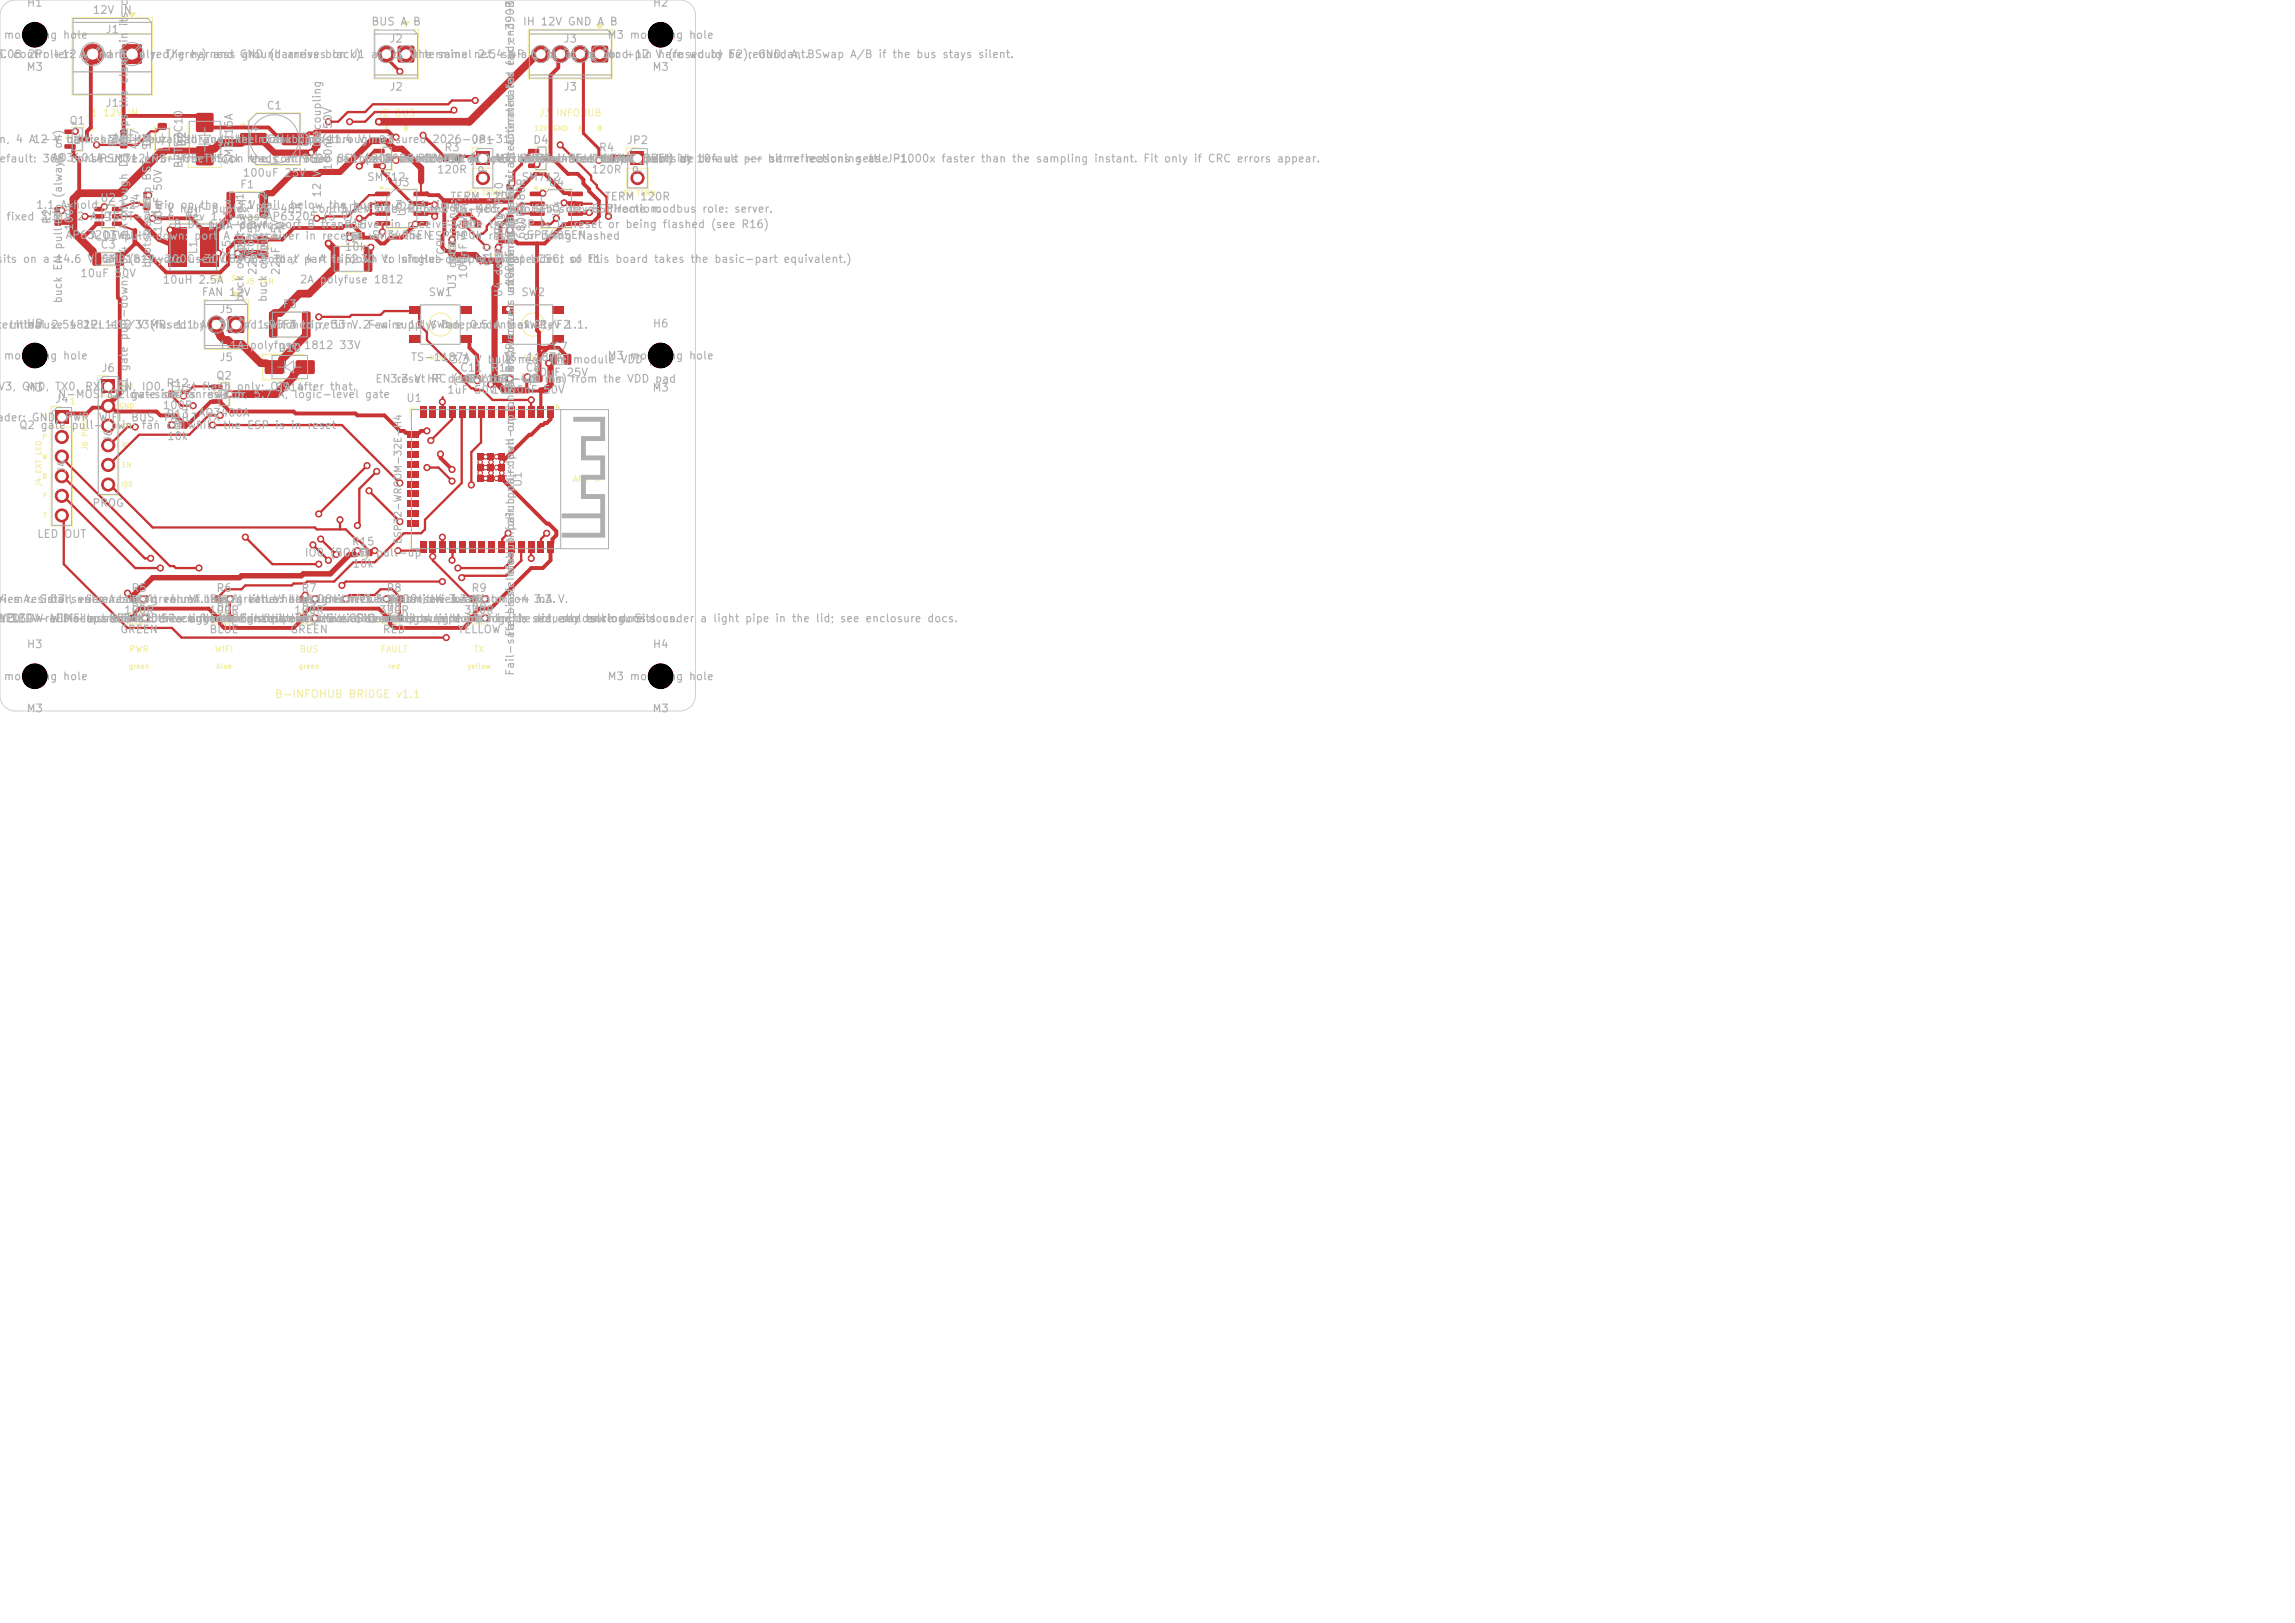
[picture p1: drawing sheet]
<svg xmlns="http://www.w3.org/2000/svg" width="297mm" height="210mm" viewBox="0 0 297 210" stroke-linecap="round" stroke-linejoin="round" font-family="sans-serif">
<defs><g id="words">
<g font-size="1" fill="#afafaf">
<text x="66.8" y="-.6" transform="rotate(-90 66.8 -.6)">i</text>
<text x=".4" y="5.3">mounting hole</text>
<text x="3.4" y="1.1">H1</text>
<text x="11.9" y="2">12V IN</text>
<text x="13.6" y="4.6">J1</text>
<text x="16.8" y="5.6" transform="rotate(-90 16.8 5.6)">in its cha</text>
<text x="48" y="3.5">BUS A B</text>
<text x="50.3" y="5.8">J2</text>
<text x="66.8" y="4.7" transform="rotate(-90 66.8 4.7)">~390R</text>
<text x="67.6" y="3.5">IH 12V GND A B</text>
<text x="72.9" y="5.8">J3</text>
<text x="78.5" y="5.3">M3 mounting hole</text>
<text x="84.4" y="1.1">H2</text>
<text x="-.6" y="7.8">5.08 2P: +12A</text>
<text x="-.2" y="7.8">C controller:</text>
<text x="3.4" y="9.4">M3</text>
<text x="10.6" y="7.8">Vand B only. The harness GND (harness</text>
<text x="12.2" y="7.8">(harness red/grey) and</text>
<text x="31.2" y="7.8">ground arrivesblack)</text>
<text x="42.9" y="7.8">on J1 and is the same</text>
<text x="49.7" y="7.8">Screw</text>
<text x="50.3" y="12">J2</text>
<text x="54.8" y="7.8">terminalnet, so a</text>
<text x="61.7" y="7.8">2.54 4P</text>
<text x="68.5" y="7.8">to the InfoHub: +12</text>
<text x="68.9" y="7.8">separate</text>
<text x="72.9" y="12">J3</text>
<text x="76.1" y="7.8">ground pin V (fused by be redundant.BSwap A/B if the bus stays silent.</text>
<text x="84.4" y="9.4">M3</text>
<text x="85.1" y="7.8">here would</text>
<text x="94.3" y="7.8">F2), GND, A,</text>
<text x="8.9" y="16.4">Q1</text>
<text x="13.6" y="14.1">J1</text>
<text x="34.4" y="14.4">C1</text>
<text x="43.2" y="16.8" transform="rotate(-90 43.2 16.8)">50V</text>
<text x="-.2" y="18.8">n, 4 A -- bulk: holds the</text>
<text x="-.2" y="21.3">efault: 368 consecutive</text>
<text x="4.2" y="18.8">12 V carries BOTH our</text>
<text x="6.6" y="21.2">AO3401A</text>
<text x="12.8" y="21.3">PSM712error-freeTVS on reads at</text>
<text x="15.3" y="19.1" transform="rotate(-90 15.3 19.1)">R1</text>
<text x="18.2" y="19.5" transform="rotate(-90 18.2 19.5)">4k7</text>
<text x="19.5" y="21.3">RS-485</text>
<text x="19.8" y="19.1" transform="rotate(-90 19.8 19.1)">D1</text>
<text x="20.8" y="18.8">rail throughthe</text>
<text x="22.2" y="18.8">load and</text>
<text x="23.9" y="21.9" transform="rotate(-90 23.9 21.9)">BZT52C10</text>
<text x="24.3" y="19.1" transform="rotate(-90 24.3 19.1)">D2</text>
<text x="27.1" y="21.3">block</text>
<text x="30.4" y="21.4" transform="rotate(-90 30.4 21.4)">SMBJ16A</text>
<text x="30.5" y="18.8">theInfoHubdip (11.4 V measured 2026-08-31)</text>
<text x="31.3" y="23.1">100uF 25V</text>
<text x="32.2" y="21.3">the controller</text>
<text x="33.6" y="18.8">crank</text>
<text x="34.4" y="18.8">C1</text>
<text x="38.9" y="21.3">9600 pairbus</text>
<text x="39.3" y="18.8">passthrough D3</text>
<text x="40.3" y="19.1" transform="rotate(-90 40.3 19.1)">C2</text>
<text x="43.2" y="22.2" transform="rotate(-90 43.2 22.2)">100nF</text>
<text x="43.5" y="21.3">8E1 120R termination with</text>
<text x="47" y="21.3">(asymmetric -7/+12</text>
<text x="47.1" y="21.3">on</text>
<text x="47.4" y="23.7">SM712</text>
<text x="49.6" y="21.3">2026-08-31</text>
<text x="49.7" y="21.3">termination, controller bus</text>
<text x="53.9" y="21.3">PSM712 RS-485unterminatedInfoHub</text>
<text x="56.5" y="22.7">120R</text>
<text x="57.4" y="19.8">R3</text>
<text x="60.9" y="21.3">jumper, InfoHub the standardpair</text>
<text x="61" y="18.9">JP1</text>
<text x="63.3" y="23.2" transform="rotate(-90 63.3 23.2)">JP1</text>
<text x="64.1" y="21.3">V,</text>
<text x="64.3" y="21.3">anthe RS-485</text>
<text x="66.8" y="20.3" transform="rotate(-90 66.8 20.3)">terminated far far</text>
<text x="67.4" y="23.7">SM712</text>
<text x="67.5" y="21.3">side</text>
<text x="67.5" y="21.3">TVS termination, InfoHub side</text>
<text x="68.9" y="18.9">D4</text>
<text x="70.8" y="21.3">on</text>
<text x="73.7" y="21.3">side.adapter,part) by</text>
<text x="76.5" y="22.7">120R</text>
<text x="77.4" y="19.8">R4</text>
<text x="77.9" y="21.3">LEAVE OPEN at</text>
<text x="81" y="18.9">JP2</text>
<text x="83.3" y="23.2" transform="rotate(-90 83.3 23.2)">JP2</text>
<text x="84.3" y="21.3">and</text>
<text x="90" y="21.3">104 us</text>
<text x="90.2" y="21.3">default per</text>
<text x="96.2" y="21.3">-- bit reflections settleJP1.</text>
<text x="99.5" y="21.3">same reasoning as</text>
<text x="115.6" y="21.3">~1000x faster than the sampling instant. Fit only if CRC errors appear.</text>
<text x=".7" y="28.8">fixed 3.3 V</text>
<text x="4.6" y="27.3">1.1 A hold</text>
<text x="6.8" y="29.1" transform="rotate(-90 6.8 29.1)">R2</text>
<text x="9.7" y="29.9" transform="rotate(-90 9.7 29.9)">100k</text>
<text x="9.9" y="28.8">2 A,</text>
<text x="12.9" y="26.4">U2</text>
<text x="13.4" y="27.3">/</text>
<text x="13.7" y="28.8">TSOT-23-6. Rev 1.1: was AP63205 (5 V).</text>
<text x="15.2" y="27.3">2.2 A trip on the 3.3 V</text>
<text x="18.3" y="27.1" transform="rotate(-90 18.3 27.1)">C4</text>
<text x="18.4" y="27.8">3.3 V half-duplex RS-485, controller</text>
<text x="22.4" y="29.8">B_DE 1.1A polyfuse</text>
<text x="24" y="28.2">L1</text>
<text x="26.8" y="29.8">pull-down: port B transceiver in receive while the ESP is in reset or being flashed (see R16)</text>
<text x="31" y="24.6">F1</text>
<text x="31" y="27.3">F1</text>
<text x="33.7" y="27.3">rail, below the buck's 3.2</text>
<text x="41.8" y="25.6" transform="rotate(-90 41.8 25.6)">12 V HF decoupling</text>
<text x="43.9" y="27.8">3.3 V side. RE and RS-485, one GPIOside. ESPHome modbus</text>
<text x="44.4" y="29.8">R16</text>
<text x="48.6" y="27.8">half-duplex</text>
<text x="50.9" y="24.4">U3</text>
<text x="52.8" y="28.1" transform="rotate(-90 52.8 28.1)">U3</text>
<text x="54.2" y="27.3">A limit</text>
<text x="58.2" y="26.2">TERM 120R</text>
<text x="58.7" y="27.8">DE tied:</text>
<text x="59.4" y="28.3">R17</text>
<text x="65.3" y="26.6" transform="rotate(-90 65.3 26.6)">R10</text>
<text x="65.7" y="27.8">InfoHub</text>
<text x="66.8" y="24.2" transform="rotate(-90 66.8 24.2)">or</text>
<text x="70.9" y="24.4">U4</text>
<text x="72.8" y="28.1" transform="rotate(-90 72.8 28.1)">U4</text>
<text x="73.2" y="27.8">drives</text>
<text x="78.2" y="26.2">TERM 120R</text>
<text x="78.4" y="27.8">direction.</text>
<text x="90.8" y="27.8">role: server.</text>
<text x="-.6" y="34.3">sits on a 14.6 V rail. (b-hydro</text>
<text x="8.4" y="31.2">AP63203WU-7</text>
<text x="11.7" y="31.3">A_DE pull-down: port</text>
<text x="12.9" y="32.4">C3</text>
<text x="13.1" y="34.3">SMD1812-200C-30V, 2 A hold / part trip,</text>
<text x="19.8" y="34.8" transform="rotate(-90 19.8 34.8)">bootstrap cap BST-SW</text>
<text x="21.2" y="30.2" transform="rotate(-90 21.2 30.2)">100nF 50V</text>
<text x="24.3" y="34.3">used</text>
<text x="25.8" y="33" transform="rotate(-90 25.8 33)">L1</text>
<text x="28.5" y="34.3">C89632; that</text>
<text x="28.8" y="31.3">A transceiver in receive while the ESP is in reset or being flashed</text>
<text x="30.1" y="33.1" transform="rotate(-90 30.1 33.1)">C5</text>
<text x="33.1" y="33.1" transform="rotate(-90 33.1 33.1)">C6</text>
<text x="33.4" y="35.7" transform="rotate(-90 33.4 35.7)">22uF 25V</text>
<text x="36.4" y="35.7" transform="rotate(-90 36.4 35.7)">22uF 25V</text>
<text x="39.4" y="34.3">4 A</text>
<text x="43" y="34.3">isF230</text>
<text x="44.5" y="31.6">F2</text>
<text x="44.5" y="32.7">10k</text>
<text x="45" y="34.3">down V:</text>
<text x="48" y="31.2">SP3485EN</text>
<text x="49.5" y="34.3">toInfoHub supply, independent so F1</text>
<text x="51.8" y="34.3">single-digit stock at LCSC,</text>
<text x="57.8" y="33.1" transform="rotate(-90 57.8 33.1)">C9</text>
<text x="59.5" y="31.2">10k</text>
<text x="63.8" y="34.6" transform="rotate(-90 63.8 34.6)">C10</text>
<text x="65.3" y="30.6" transform="rotate(-90 65.3 30.6)">R11</text>
<text x="68" y="31.2">SP3485EN</text>
<text x="68.2" y="31" transform="rotate(-90 68.2 31)">680R680R</text>
<text x="73.7" y="34.3">of this board takes the basic-part equivalent.)</text>
<text x="8.3" y="39.3" transform="rotate(-90 8.3 39.3)">buck EN pull-up (always on)</text>
<text x="10.3" y="36.1">10uF 50V</text>
<text x="21" y="37">10uH 2.5A</text>
<text x="26" y="38.5">FAN 12V</text>
<text x="28.3" y="40.8">J5</text>
<text x="31.8" y="39.2" transform="rotate(-90 31.8 39.2)">buck output cap 1</text>
<text x="34.8" y="39.2" transform="rotate(-90 34.8 39.2)">buck output cap 2</text>
<text x="36.5" y="40.1">F3</text>
<text x="38.7" y="36.9">2A polyfuse 1812</text>
<text x="55.4" y="38.6">SW1</text>
<text x="59.3" y="37.6" transform="rotate(-90 59.3 37.6)">U3 decoupling</text>
<text x="60.7" y="36.2" transform="rotate(-90 60.7 36.2)">100nF 50V</text>
<text x="65.3" y="38.6" transform="rotate(-90 65.3 38.6)">U4 decoupling</text>
<text x="66.7" y="37.2" transform="rotate(-90 66.7 37.2)">100nF 50V</text>
<text x="66.8" y="38.1" transform="rotate(-90 66.8 38.1)">an unterminated</text>
<text x="67.4" y="38.6">SW2</text>
<text x="-.4" y="42.8">terminal 2.54 2P: +12 V (fused</text>
<text x=".4" y="46.8">mounting hole</text>
<text x="1.1" y="42.8">Littelfuse 1812L110/33MR: 1.1by</text>
<text x="3.4" y="42.6">H5</text>
<text x="25.8" y="42.8">A F3)</text>
<text x="27.4" y="42.8">holdand1.95F3 trip, 33 V.2-wire 12 V independent</text>
<text x="28.2" y="45.4">1.1A polyfuse 1812 33V</text>
<text x="28.3" y="47">J5</text>
<text x="31.4" y="42.8">/</text>
<text x="33.9" y="42.8">switched return.</text>
<text x="35.9" y="45.8">D10</text>
<text x="37.3" y="42.8">A</text>
<text x="47.5" y="42.8">Fan supply, fan, 0.5 A max.F1/F2</text>
<text x="53.1" y="47">TS-1187A</text>
<text x="58.2" y="47.3">3.3 V bulk near the module VDD pad</text>
<text x="65.1" y="47">TS-1187A</text>
<text x="66.8" y="42.8">of</text>
<text x="69.7" y="42.8">Rev 1.1.</text>
<text x="71.4" y="45.6">C7</text>
<text x="78.5" y="46.8">M3 mounting hole</text>
<text x="84.4" y="42.6">H6</text>
<text x="-.3" y="50.8">V3, GND, TX0, RX0, EN, IO0. First flash only; OTA after that.</text>
<text x="3.4" y="50.9">M3</text>
<text x="7" y="52.4">J4</text>
<text x="7.4" y="51.8">N-MOSFET</text>
<text x="13" y="48.4">J6</text>
<text x="14.1" y="51.8">Q2low-side fanresistor</text>
<text x="16.8" y="50.9" transform="rotate(-90 16.8 50.9)">Q1 gate pull-down; ~0.4 mA through D1 keeps the clamp</text>
<text x="16.9" y="51.8">gate series</text>
<text x="21" y="53.2">100R</text>
<text x="21.4" y="50.3">R12</text>
<text x="26.8" y="51.8">switch, 5.7 A, logic-level gate</text>
<text x="27.9" y="49.4">Q2</text>
<text x="35.5" y="50.9">SS14</text>
<text x="48.5" y="49.8">EN3.3 V</text>
<text x="51.2" y="49.8">resetHF</text>
<text x="52.5" y="52.3">U1</text>
<text x="55.7" y="49.8">RCdecoupling,~4.5</text>
<text x="57.8" y="51.2">1uF 50V 100nF</text>
<text x="58.4" y="49.8">(10k/1uF</text>
<text x="59.4" y="48.3">C11</text>
<text x="60.6" y="49.8">EN pull-up</text>
<text x="63.4" y="48.3">R14</text>
<text x="63.5" y="51.2">10k</text>
<text x="66.8" y="52.9" transform="rotate(-90 66.8 52.9)">on680R covers an</text>
<text x="66.8" y="50.4" transform="rotate(-90 66.8 50.4)">A. 680R covers unterminated pairpairaor a terminated end;end; ~390</text>
<text x="67.8" y="49.8">10 mm</text>
<text x="67.9" y="48.3">C8</text>
<text x="68.8" y="48.9">10uF 25V</text>
<text x="70.2" y="51.2">50V</text>
<text x="70.5" y="49.8">ms) from the VDD pad</text>
<text x="84.4" y="50.9">M3</text>
<text x="-.5" y="54.8">ader: GND, PWR,</text>
<text x="2.4" y="55.8">Q2 gate pull-down: fan off while the ESP is in reset</text>
<text x="12.7" y="54.8">WIFI, BUS, FAULT, TX</text>
<text x="14.8" y="57.3" transform="rotate(-90 14.8 57.3)">J6</text>
<text x="21.4" y="54.3">R13</text>
<text x="21.5" y="57.2">10k</text>
<text x="25.6" y="54.2">AO3400A</text>
<text x="8.8" y="61.3" transform="rotate(-90 8.8 61.3)">J4</text>
<text x="11.9" y="65.8">PROG</text>
<text x="66.8" y="63.7" transform="rotate(-90 66.8 63.7)">pair: pull-upB.</text>
<text x="67.8" y="63.1" transform="rotate(-90 67.8 63.1)">U1</text>
<text x="4.7" y="69.8">LED OUT</text>
<text x="45.4" y="70.8">R15</text>
<text x="66.8" y="70.2" transform="rotate(-90 66.8 70.2)">InfoHubpull-down on</text>
<text x="16.9" y="76.8">R5</text>
<text x="27.9" y="76.8">R6</text>
<text x="38.9" y="76.8">R7</text>
<text x="39.4" y="72.3">IO0 (BOOT) pull-up</text>
<text x="45.5" y="73.7">10k</text>
<text x="49.9" y="76.8">R8</text>
<text x="60.9" y="76.8">R9</text>
<text x="66.8" y="74.6" transform="rotate(-90 66.8 74.6)">bias,</text>
<text x="-.8" y="78.3">~4 mA. Smallseries</text>
<text x="-.7" y="80.8">e</text>
<text x="-.4" y="80.8">N3.3-- LEDis</text>
<text x="-.3" y="78.3">ries resistor, value:resistor, value:</text>
<text x="-.2" y="80.8">LED</text>
<text x="-.1" y="80.8">YELLOWrailModbusRED under</text>
<text x="1.4" y="80.8">LEDV--</text>
<text x="6.4" y="78.3">D7</text>
<text x="6.5" y="80.8">Wi-Fiup. Sits LEDdriven</text>
<text x="9.8" y="80.8">-- transmit:</text>
<text x="10.2" y="78.3">~4 mA.blue/greenmA.blue/green</text>
<text x="11.4" y="80.8">associated. theacontrollerlightthe lid; active.</text>
<text x="14.5" y="80.8">online:</text>
<text x="15.5" y="82.2">GREEN</text>
<text x="16" y="79.7">100R</text>
<text x="16" y="78.3">Small</text>
<text x="16.9" y="79.3">D5</text>
<text x="20.7" y="80.8">Sits underpipeissopipeis</text>
<text x="21.2" y="78.3">~4</text>
<text x="21.2" y="80.8">-- light</text>
<text x="24.4" y="78.3">Vf leaves value:headroomseries leaves</text>
<text x="24.4" y="80.8">a fromaDE,infaultneeds SitsGPIO</text>
<text x="26.1" y="80.8">generatoranswering.</text>
<text x="27" y="79.7">100R</text>
<text x="27" y="78.3">Small littleVf blue/green</text>
<text x="27" y="82.2">BLUE</text>
<text x="27.9" y="79.3">D6</text>
<text x="35.5" y="80.8">it</text>
<text x="37.5" y="82.2">GREEN</text>
<text x="37.5" y="78.3">leaves</text>
<text x="38" y="79.7">100R</text>
<text x="38.9" y="80.8">in see</text>
<text x="38.9" y="79.3">D7</text>
<text x="40.9" y="78.3">D8little 3.3 V.</text>
<text x="41.1" y="80.8">the enclosure</text>
<text x="42.4" y="80.8">nolid; see a docs.light</text>
<text x="44.4" y="78.3">onVf</text>
<text x="45.7" y="80.8">under enclosure the bridgethesee</text>
<text x="45.9" y="80.8">Sits andlight pipe pipe inlid;</text>
<text x="47.3" y="78.3">headroomseries resistor, on</text>
<text x="48.9" y="78.3">resistor, on</text>
<text x="49" y="79.7">330R</text>
<text x="49.4" y="82.2">RED</text>
<text x="49.5" y="80.8">under a</text>
<text x="49.9" y="79.3">D8</text>
<text x="51.9" y="78.3">D9little 3.3</text>
<text x="52.8" y="80.8">proves</text>
<text x="55.8" y="78.3">~4 mA.V.</text>
<text x="58.3" y="78.3">headroom</text>
<text x="58.6" y="80.8">docs.the</text>
<text x="59.1" y="82.2">YELLOW</text>
<text x="60" y="79.7">330R</text>
<text x="60.4" y="80.8">in</text>
<text x="60.9" y="79.3">D9</text>
<text x="66.8" y="78.3">~4 3.3</text>
<text x="66.8" y="82.5" transform="rotate(-90 66.8 82.5)">Fail-safeInfoHub pair:</text>
<text x="66.9" y="80.8">is actually</text>
<text x="69.2" y="78.3">mA.V.</text>
<text x="69.4" y="80.8">lid;enclosure docs.docs.</text>
<text x="72.5" y="80.8">see talking. Sits under</text>
<text x="75.8" y="80.8">enclosure</text>
<text x="90.5" y="80.8">a light pipe in the lid; see enclosure docs.</text>
<text x=".4" y="88.3">mounting hole</text>
<text x="3.4" y="84.1">H3</text>
<text x="66.8" y="87.5" transform="rotate(-90 66.8 87.5)">Fail-safe bias,</text>
<text x="78.5" y="88.3">M3 mounting hole</text>
<text x="84.4" y="84.1">H4</text>
<text x="3.4" y="92.4">M3</text>
<text x="84.4" y="92.4">M3</text>
</g>
<g font-size="1" fill="#f2eda1">
<text x="11.3" y="17.4">+</text>
<text x="16.4" y="17.4">-</text>
<text x="35.5" y="90.6">B-INFOHUB BRIDGE v1.1</text>
</g>
<g font-size=".9" fill="#f2eda1">
<text x="11" y="15.3">J1 12V</text>
<text x="16.4" y="15.3">IN</text>
<text x="48.7" y="15.3">J2 BUS</text>
<text x="69.7" y="15.3">J3</text>
<text x="71.9" y="15.3">INFOHUB</text>
</g>
<text font-size=".9" fill="#afafaf" x="52.2" y="70.5" transform="rotate(-90 52.2 70.5)">ESP32-WROOM-32E-H4</text>
<g font-size=".8" fill="#afafaf">
<text x="13.1" y="34.1">C3</text>
<text x="55.7" y="42.6">SW1</text>
<text x="67.7" y="42.6">SW2</text>
</g>
<g font-size=".8" fill="#f2eda1">
<text x="8.9" y="52.5">1</text>
<text x="14.9" y="48.5">1</text>
<text x="74.1" y="62.6">ANT &gt;</text>
<text x="16.7" y="84.6">PWR</text>
<text x="27.7" y="84.6">WIFI</text>
<text x="38.7" y="84.6">BUS</text>
<text x="49.2" y="84.6">FAULT</text>
<text x="61.2" y="84.6">TX</text>
</g>
<g font-size=".7" fill="#afafaf">
<text x="10.5" y="18.8" transform="rotate(-90 10.5 18.8)">Q1</text>
<text x="50.5" y="21.3" transform="rotate(-90 50.5 21.3)">D3</text>
<text x="70.5" y="21.3" transform="rotate(-90 70.5 21.3)">D4</text>
<text x="14.5" y="28.8" transform="rotate(-90 14.5 28.8)">U2</text>
<text x="29.5" y="51.8" transform="rotate(-90 29.5 51.8)">Q2</text>
</g>
<g font-size=".7" fill="#f2eda1">
<text x="60.1" y="25.5">JP1 TERM</text>
<text x="80.1" y="25.5">JP2 TERM</text>
<text x="31.7" y="36.9">J5 FAN</text>
<text x="11.5" y="58.4" transform="rotate(-90 11.5 58.4)">J6 PROG</text>
<text x="5.5" y="63.1" transform="rotate(-90 5.5 63.1)">J4 EXT LED</text>
<text x="16.6" y="86.7">green</text>
<text x="27.9" y="86.7">blue</text>
<text x="38.6" y="86.7">green</text>
<text x="50.2" y="86.7">red</text>
<text x="60.4" y="86.7">yellow</text>
</g>
<g font-size=".6" fill="#f2eda1">
<text x="49.7" y="17.1">A</text>
<text x="52.2" y="17.1">B</text>
<text x="69.1" y="17.1">12V</text>
<text x="71.5" y="17.1">GND</text>
<text x="74.8" y="17.1">A</text>
<text x="77.2" y="17.1">B</text>
<text x="27.1" y="36.5">12V</text>
<text x="29.8" y="36.5">SW</text>
<text x="55.5" y="46.8">RESET</text>
<text x="67.7" y="46.8">BOOT</text>
<text x="15.4" y="53">GND</text>
<text x="15.5" y="50.5">3V3</text>
<text x="5.4" y="59.5">W</text>
<text x="5.4" y="54.5">G</text>
<text x="5.4" y="57">P</text>
<text x="15.7" y="58.1">RX</text>
<text x="15.8" y="55.5">TX</text>
<text x="5.4" y="62.1">B</text>
<text x="5.5" y="64.6">F</text>
<text x="15.6" y="63.2">IO0</text>
<text x="15.7" y="60.6">EN</text>
<text x="5.5" y="67.2">T</text>
</g>
<g font-size=".5" fill="#afafaf">
<text x="31.4" y="32.5" transform="rotate(-90 31.4 32.5)">C5</text>
<text x="34.4" y="32.5" transform="rotate(-90 34.4 32.5)">C6</text>
<text x="72" y="46.9">C7</text>
</g>
<g font-size=".4" fill="#afafaf">
<text x="16.3" y="18.4" transform="rotate(-90 16.3 18.4)">R1</text>
<text x="41.3" y="18.4" transform="rotate(-90 41.3 18.4)">C2</text>
<text x="58.1" y="20.8">R3</text>
<text x="78.1" y="20.8">R4</text>
<text x="7.8" y="28.4" transform="rotate(-90 7.8 28.4)">R2</text>
<text x="19.3" y="26.4" transform="rotate(-90 19.3 26.4)">C4</text>
<text x="60.4" y="29.3">R17</text>
<text x="66.3" y="29.6" transform="rotate(-90 66.3 29.6)">R11</text>
<text x="66.3" y="25.6" transform="rotate(-90 66.3 25.6)">R10</text>
<text x="45.4" y="30.8">R16</text>
<text x="58.8" y="32.4" transform="rotate(-90 58.8 32.4)">C9</text>
<text x="64.8" y="33.6" transform="rotate(-90 64.8 33.6)">C10</text>
<text x="22.4" y="51.3">R12</text>
<text x="60.4" y="49.3">C11</text>
<text x="64.4" y="49.3">R14</text>
<text x="68.6" y="49.3">C8</text>
<text x="22.4" y="55.3">R13</text>
<text x="46.4" y="71.8">R15</text>
<text x="17.6" y="77.8">R5</text>
<text x="28.6" y="77.8">R6</text>
<text x="39.6" y="77.8">R7</text>
<text x="50.6" y="77.8">R8</text>
<text x="61.6" y="77.8">R9</text>
<text x="17.6" y="80.3">D5</text>
<text x="28.6" y="80.3">D6</text>
<text x="39.6" y="80.3">D7</text>
<text x="50.6" y="80.3">D8</text>
<text x="61.6" y="80.3">D9</text>
</g>
</g></defs>
<path d="M54 52.8h-1v1.4M72 52.3l.5 .5h-.5zM53 69.8v1.4h1" fill="none" stroke="#f2eda1" stroke-width=".13"/>
<path d="M72 52.3l.5 .5h-.5z" fill="#f2eda1"/>
<g fill="none" stroke="#f2eda1" stroke-width=".13">
<path d="M9.3 9.3h10.4M9.3 4.4h10.4M9.3 2.9h10.4M16.6 1.7h.9l-.4 .6zM16.8 2.3h-7.5v10h10.4v-10h-2.3M54.8 39.5h4.4M66.8 39.5h4.4M12.6 51.3h2.8v12.8h-2.8zM14 48.6h-1.4v1.4M54.8 44.6h4.4M60.9 48.5h.2M60.9 49.5h.2"/>
<path d="M64.8 48.5h.4M64.8 49.5h.4M66.8 44.6h4.4M68.9 48.5h.2M68.9 49.5h.2M72.2 45.8h.6M72.2 47.2h.6M46.8 71h.4M46.8 72h.4"/>
<circle cx="57" cy="42" r="1.5"/>
<circle cx="69" cy="42" r="1.5"/>
</g>
<path d="M16.6 1.7h.9l-.4 .6z" fill="#f2eda1"/>
<path d="M8.7 17.6l.2 .3h-.4zM9.2 16.5l1.6-.1v1M9.2 17.6v.8M10.8 18.6v1l-1.6-.1" fill="none" stroke="#f2eda1" stroke-width=".13"/>
<path d="M8.7 17.6l.2 .3h-.4z" fill="#f2eda1"/>
<g fill="none" stroke="#f2eda1" stroke-width=".13">
<path d="M15.5 17.8v.4M16.5 17.8v.4M20 16.4v4h2v-4M24.3 15.9v5.8h4.3v-5.8M31.1 16.2h.7M31.5 15.8v.7M32.1 16.9v-1.2l1.1-1.1h5.7v2.3M32.1 19.1v1.2l1.1 1.1h5.7v-2.3M40.5 17.9v.2M41.5 17.9v.2M12.3 26.2h.5l-.3 .3zM13.1 26.5h1.8"/>
<path d="M13.1 29.5h1.8M44.1 31.8h2.8M44.1 35.2h2.8"/>
</g>
<path d="M12.3 26.2h.5l-.3 .3z" fill="#f2eda1"/>
<g fill="none" stroke="#f2eda1" stroke-width=".13">
<path d="M7 27.8v.4M8 27.8v.4M13.3 32.6h1.4M13.3 34.4h1.4M18.5 25.9v.2M19.5 25.9v.2M21.9 29.4v-.5h6.2v.5M21.9 34.7v.4h6.2v-.4M26.4 39.4h.6M27 38.8h-.6v6.4h5.8v-6.4h-.6M29 39.4h.5M29 38.8h.5"/>
<path d="M30.1 37.8h.9l-.5 .6zM30.3 31.7v.6M30.6 24.8h2.8M30.6 28.2h2.8M31.6 39.4h.6M31.7 31.7v.6M33.3 31.7v.6M34.7 31.7v.6M26.4 44.7h5.8"/>
</g>
<path d="M30.1 37.8h.9l-.5 .6z" fill="#f2eda1"/>
<path d="M27.7 50.6l.2 .4h-.4zM28.2 49.5l1.6-.1v1M28.2 50.6v.8M29.8 51.6v1l-1.6-.1M36.1 40.3h2.8M36.1 43.7h2.8M39.5 45.9h-5.5v3.3h5.5" fill="none" stroke="#f2eda1" stroke-width=".13"/>
<path d="M27.7 50.6l.2 .4h-.4z" fill="#f2eda1"/>
<path d="M48.4 9.7h5.8M48.4 4.4h.6M49 3.8h-.6v6.4h5.8v-6.4h-.6M51 4.4h.5M51 3.8h.5M52.1 2.8h.9l-.5 .6zM53.6 4.4h.6M22.8 50.5h.4M22.8 51.5h.4M22.8 54.5h.4M22.8 55.5h.4" fill="none" stroke="#f2eda1" stroke-width=".13"/>
<path d="M52.1 2.8h.9l-.5 .6z" fill="#f2eda1"/>
<path d="M49.2 24.2h.4l-.2 .3zM49.9 24.5v-.1h4.2v.1M49.9 29.5v.1h4.2v-.1" fill="none" stroke="#f2eda1" stroke-width=".13"/>
<path d="M49.2 24.2h.4l-.2 .3z" fill="#f2eda1"/>
<path d="M49.2 19l1.6-.1v1M45.8 30h.4M45.8 31h.4M48.7 20.1l.2 .4h-.4zM49.2 20.1v.8M50.8 21.1v1l-1.6-.1M58 31.9v.2M59 31.9v.2" fill="none" stroke="#f2eda1" stroke-width=".13"/>
<path d="M48.7 20.1l.2 .4h-.4z" fill="#f2eda1"/>
<path d="M58.3 20h.4M62.5 19.1h-1.4v1.4M68.4 9.7h10.8M68.4 4.4h10.8M77.2 3.2h.9l-.5 .6zM77.3 3.8h-8.9v6.4h10.8v-6.4h-1.3M58.3 21h.4M61.1 21.8h2.8v2.6h-2.8z" fill="none" stroke="#f2eda1" stroke-width=".13"/>
<path d="M77.2 3.2h.9l-.5 .6z" fill="#f2eda1"/>
<path d="M69.2 24.2h.4l-.2 .3zM69.9 24.5v-.1h4.2v.1M69.9 29.5v.1h4.2v-.1" fill="none" stroke="#f2eda1" stroke-width=".13"/>
<path d="M69.2 24.2h.4l-.2 .3z" fill="#f2eda1"/>
<path d="M69.2 19l1.6-.1v1M60.8 28.5h.4M60.8 29.5h.4M64 32.9v.2M65 32.9v.2M68.7 20.1l.2 .4h-.4zM69.2 20.1v.8M70.8 21.1v1l-1.6-.1" fill="none" stroke="#f2eda1" stroke-width=".13"/>
<path d="M68.7 20.1l.2 .4h-.4z" fill="#f2eda1"/>
<g fill="none" stroke="#f2eda1" stroke-width=".13">
<path d="M78.3 20h.4M82.5 19.1h-1.4v1.4M65.5 24.8v.4M65.5 28.8v.4M66.5 24.8v.4M66.5 28.8v.4M78.3 21h.4M81.1 21.8h2.8v2.6h-2.8zM6.6 55.3h2.8v12.8h-2.8zM8 52.6h-1.4v1.4M17.8 77h.4M17.8 78h.4"/>
<path d="M18.8 79.3h-2.3v1.4h2.3M28.8 77h.4M28.8 78h.4M29.8 79.3h-2.3v1.4h2.3M39.8 77h.4M39.8 78h.4M40.8 79.3h-2.3v1.4h2.3M50.8 77h.4M50.8 78h.4M51.8 79.3h-2.3v1.4h2.3M61.8 77h.4M61.8 78h.4"/>
<path d="M62.8 79.3h-2.3v1.4h2.3"/>
</g>
<g fill="#c83434">
<path d="M70.8 52.5h.9v1.5h-.9z"/>
<path d="M69.5 52.5h.9v1.5h-.9z"/>
<path d="M68.3 52.5h.9v1.5h-.9z"/>
<path d="M67 52.5h.9v1.5h-.9z"/>
<path d="M65.7 52.5h.9v1.5h-.9z"/>
<path d="M64.5 52.5h.9v1.5h-.9z"/>
<path d="M63.2 52.5h.9v1.5h-.9z"/>
<path d="M61.9 52.5h.9v1.5h-.9z"/>
<path d="M60.6 52.5h.9v1.5h-.9z"/>
<path d="M59.4 52.5h.9v1.5h-.9z"/>
<path d="M58.1 52.5h.9v1.5h-.9z"/>
<path d="M56.8 52.5h.9v1.5h-.9z"/>
<path d="M55.6 52.5h.9v1.5h-.9z"/>
<path d="M54.3 52.5h.9v1.5h-.9z"/>
<path d="M52.7 55.8h1.5v.9h-1.5z"/>
<path d="M52.7 57.1h1.5v.9h-1.5z"/>
<path d="M52.7 58.4h1.5v.9h-1.5z"/>
<path d="M52.7 59.6h1.5v.9h-1.5z"/>
<path d="M52.7 60.9h1.5v.9h-1.5z"/>
<path d="M52.7 62.2h1.5v.9h-1.5z"/>
<path d="M52.7 63.5h1.5v.9h-1.5z"/>
<path d="M52.7 64.7h1.5v.9h-1.5z"/>
<path d="M52.7 66h1.5v.9h-1.5z"/>
<path d="M52.7 67.3h1.5v.9h-1.5z"/>
<path d="M54.3 70h.9v1.5h-.9z"/>
<path d="M55.6 70h.9v1.5h-.9z"/>
<path d="M56.8 70h.9v1.5h-.9z"/>
<path d="M58.1 70h.9v1.5h-.9z"/>
<path d="M59.4 70h.9v1.5h-.9z"/>
<path d="M60.6 70h.9v1.5h-.9z"/>
<path d="M61.9 70h.9v1.5h-.9z"/>
<path d="M63.2 70h.9v1.5h-.9z"/>
<path d="M64.5 70h.9v1.5h-.9z"/>
<path d="M65.7 70h.9v1.5h-.9z"/>
<path d="M67 70h.9v1.5h-.9z"/>
<path d="M68.3 70h.9v1.5h-.9z"/>
<path d="M69.5 70h.9v1.5h-.9z"/>
<path d="M70.8 70h.9v1.5h-.9z"/>
<path d="M64.5 58.7h.9v.9h-.9z"/>
</g>
<circle cx="64.2" cy="59.1" r=".3" fill="#c83434" stroke="#c83434" stroke-width=".13"/>
<path d="M63.1 58.7h.9v.9h-.9z" fill="#c83434"/>
<circle cx="62.8" cy="59.1" r=".3" fill="#c83434" stroke="#c83434" stroke-width=".13"/>
<path d="M61.7 58.7h.9v.9h-.9z" fill="#c83434"/>
<g fill="#c83434" stroke="#c83434" stroke-width=".13">
<circle cx="64.9" cy="59.8" r=".3"/>
<circle cx="63.5" cy="59.8" r=".3"/>
<circle cx="62.1" cy="59.8" r=".3"/>
</g>
<path d="M64.5 60.1h.9v.9h-.9z" fill="#c83434"/>
<circle cx="64.2" cy="60.5" r=".3" fill="#c83434" stroke="#c83434" stroke-width=".13"/>
<path d="M63.1 60.1h.9v.9h-.9z" fill="#c83434"/>
<circle cx="62.8" cy="60.5" r=".3" fill="#c83434" stroke="#c83434" stroke-width=".13"/>
<path d="M61.7 60.1h.9v.9h-.9z" fill="#c83434"/>
<g fill="#c83434" stroke="#c83434" stroke-width=".13">
<circle cx="64.9" cy="61.2" r=".3"/>
<circle cx="63.5" cy="61.2" r=".3"/>
<circle cx="62.1" cy="61.2" r=".3"/>
</g>
<path d="M64.5 61.5h.9v.9h-.9z" fill="#c83434"/>
<circle cx="64.2" cy="61.9" r=".3" fill="#c83434" stroke="#c83434" stroke-width=".13"/>
<path d="M63.1 61.5h.9v.9h-.9z" fill="#c83434"/>
<circle cx="62.8" cy="61.9" r=".3" fill="#c83434" stroke="#c83434" stroke-width=".13"/>
<g fill="#c83434">
<path d="M61.7 61.5h.9v.9h-.9z"/>
<path d="M71.1 45.8h.7l.2 .1 .1 1.1-.2 .2h-.6l-.2-.1-.1-1.1z"/>
<path d="M73 45.8h.7l.2 .1 .1 1.1-.2 .2h-.6l-.2-.1-.1-1.1z"/>
<path d="M67.8 48.6l.2-.1 .6 .1 .1 .2-.1 .6-.2 .1-.6-.1v-.1z"/>
<path d="M69.4 48.6l.2-.1 .6 .1v.2v.6l-.2 .1-.6-.1-.1-.1z"/>
<path d="M63.8 48.6h.7v.8h-.7z"/>
<path d="M65.5 48.6h.7v.8h-.7z"/>
<path d="M59.8 48.6l.2-.1 .6 .1 .1 .2-.1 .6-.2 .1-.6-.1v-.1z"/>
<path d="M61.4 48.6l.1-.1 .7 .1v.2v.6l-.2 .1-.6-.1-.1-.1z"/>
<path d="M45.8 71.1h.7v.8h-.7z"/>
<path d="M47.5 71.1h.7v.8h-.7z"/>
<path d="M53 39.7h1.5v1h-1.5z"/>
<path d="M59.5 43.4h1.5v1h-1.5z"/>
<path d="M59.5 39.7h1.5v1h-1.5z"/>
<path d="M53 43.4h1.5v1h-1.5z"/>
<path d="M65 39.7h1.5v1h-1.5z"/>
<path d="M71.5 43.4h1.5v1h-1.5z"/>
<path d="M71.5 39.7h1.5v1h-1.5z"/>
<path d="M65 43.4h1.5v1h-1.5z"/>
<path d="M13.2 49.2h1.6v1.7h-1.6z"/>
</g>
<g fill="#c83434" stroke="#c83434" stroke-width=".13">
<circle cx="14" cy="52.5" r=".85"/>
<circle cx="14" cy="55.1" r=".85"/>
<circle cx="14" cy="57.6" r=".85"/>
<circle cx="14" cy="60.2" r=".85"/>
<circle cx="14" cy="62.7" r=".85"/>
</g>
<path d="M15.9 5.8l.1-.1h2.1l.2 .1 .1 .2v2.1l-.1 .1-.2 .1h-2.1l-.1-.1-.1-.1v-2.1z" fill="#c83434"/>
<circle cx="12" cy="7" r="1.3" fill="#c83434" stroke="#c83434" stroke-width=".13"/>
<g fill="#c83434">
<path d="M8.4 16.8h1.3l.1 .1v.4l-.2 .1-1.2-.1-.1-.1z"/>
<path d="M8.4 18.7h1.3l.1 .1v.4l-.2 .1-1.2-.1-.1-.1z"/>
<path d="M10.2 17.7h1.4l.1 .2v.3l-.2 .1h-1.2l-.1-.1z"/>
<path d="M15.6 18.5h.8v.7h-.8z"/>
<path d="M15.6 16.8h.8v.7h-.8z"/>
<path d="M20.5 19.3l.1-.1 .9 .1 .1 .1-.1 .6-.1 .1-.9-.1-.1-.1z"/>
<path d="M20.5 16l.1-.1 .9 .1 .1 .1-.1 .6-.1 .1-.9-.1-.1-.1z"/>
<path d="M25.4 19l.2-.1h1.8l.2 .1 .1 .2v2l-.1 .1-.2 .1h-1.8l-.2-.1v-.1v-2z"/>
<path d="M25.4 14.7l.2-.1h1.8l.2 .1 .1 .2v2l-.1 .1-.2 .1h-1.8l-.2-.1v-.1v-2z"/>
<path d="M31.1 17.3l.2-.1h3.1l.1 .3v1.1l-.2 .2h-3.1l-.2-.2z"/>
<path d="M36.5 17.3l.2-.1h3.1l.1 .3v1.1l-.2 .2h-3.1l-.2-.2z"/>
<path d="M40.6 18.4l.1-.1 .7 .1 .1 .2-.1 .6h-.2h-.6l-.1-.2z"/>
<path d="M40.6 16.8h.1h.7l.1 .2-.1 .6-.2 .1-.6-.1-.1-.1z"/>
<path d="M42.9 31.9l.8-.1 .2 .2v3l-.1 .2h-.8l-.2-.2v-2.9z"/>
<path d="M47.1 31.9l.9-.1 .2 .2v3l-.2 .2h-.7l-.2-.2v-2.9z"/>
<path d="M12.2 26.8h1.2l.1 .1v.4l-.1 .1-1.1-.1-.1-.1z"/>
<path d="M12.2 27.7h1.2l.1 .2v.3l-.1 .1h-1.1l-.1-.1z"/>
<path d="M12.2 28.7h1.2l.1 .1v.4l-.1 .1-1.1-.1-.1-.1z"/>
<path d="M14.5 28.7h1.2l.1 .1v.4l-.1 .1-1.1-.1-.1-.1z"/>
<path d="M14.5 27.7h1.2l.1 .2v.3l-.1 .1h-1.1l-.1-.1z"/>
<path d="M14.5 26.8h1.2l.1 .1v.4l-.1 .1-1.1-.1-.1-.1z"/>
<path d="M12 32.7l.8-.1 .3 .2v1.4l-.2 .2h-.7l-.2-.2v-1.3z"/>
<path d="M15 32.7l.8-.1 .2 .2v1.4l-.1 .2h-.8l-.2-.2v-1.3z"/>
<path d="M7.1 28.5h.8v.7h-.8z"/>
<path d="M7.1 26.8h.8v.7h-.8z"/>
<path d="M18.6 26.4l.1-.1 .7 .1 .1 .2-.1 .6h-.2h-.6l-.1-.2z"/>
<path d="M18.6 24.8h.1h.7l.1 .2-.1 .6-.2 .1-.6-.1-.1-.1z"/>
<path d="M21.7 29.5h2.4v5.1h-2.4z"/>
<path d="M25.9 29.5h2.3v5.1h-2.3z"/>
<path d="M30.3 32.5h.2h1.1l.1 .2v.6l-.2 .2-1.1-.1-.1-.2z"/>
<path d="M30.3 30.6h.2h1.1l.1 .2v.6l-.2 .2-1.1-.1-.1-.2z"/>
<path d="M33.3 32.5h.2h1.1l.1 .2v.6l-.2 .2-1.1-.1-.1-.2z"/>
<path d="M33.3 30.6h.2h1.1l.1 .2v.6l-.2 .2-1.1-.1-.1-.2z"/>
<path d="M29.4 24.9l.8-.1 .2 .2v3l-.1 .2h-.8l-.2-.2v-2.9z"/>
<path d="M33.6 24.9l.8-.1 .3 .2v3l-.2 .2h-.7l-.2-.2v-2.9z"/>
<path d="M29.5 41l.2-.1h1.7l.2 .1v.2v1.7v.1l-.2 .1h-1.7l-.2-.1-.1-.1v-1.7z"/>
</g>
<circle cx="28" cy="42" r="1.1" fill="#c83434" stroke="#c83434" stroke-width=".13"/>
<g fill="#c83434">
<path d="M34.9 40.4l.8-.1 .2 .2v3l-.1 .2h-.7l-.3-.2v-2.9z"/>
<path d="M39.1 40.4l.8-.1 .3 .2v3l-.2 .2h-.7l-.2-.2v-2.9z"/>
<path d="M34.3 46.7l.2-.1h2l.2 .1v.2v1.4l-.2 .1h-2l-.2-.1-.1-.1z"/>
<path d="M38.3 46.7l.2-.1h2l.2 .1v.2v1.4l-.2 .1h-2l-.2-.1-.1-.1z"/>
<path d="M27.4 49.8h1.3l.1 .1v.4l-.2 .1-1.2-.1-.1-.1z"/>
<path d="M27.4 51.7h1.3l.1 .1v.4l-.2 .1-1.2-.1-.1-.1z"/>
<path d="M29.2 50.7h1.4l.1 .2v.3l-.2 .1h-1.2l-.1-.1z"/>
<path d="M21.8 50.6h.7v.8h-.7z"/>
<path d="M23.5 50.6h.7v.8h-.7z"/>
<path d="M21.8 54.6h.7v.8h-.7z"/>
<path d="M23.5 54.6h.7v.8h-.7z"/>
<path d="M51.5 6l.2-.1h1.7l.2 .1v.2v1.7v.1l-.2 .1h-1.7l-.2-.1-.1-.1v-1.7z"/>
</g>
<circle cx="50" cy="7" r="1.1" fill="#c83434" stroke="#c83434" stroke-width=".13"/>
<g fill="#c83434">
<path d="M48.6 24.8h1.8l.1 .1v.4l-.2 .1h-1.7v-.2z"/>
<path d="M48.6 26.1h1.8l.1 .1v.4l-.2 .1h-1.7v-.2z"/>
<path d="M48.6 27.4l1.8-.1 .1 .2v.3l-.2 .1h-1.7v-.1z"/>
<path d="M48.6 28.6h1.8l.1 .2v.3l-.2 .1h-1.7v-.1z"/>
<path d="M53.5 28.6h1.9v.2v.3l-.1 .1h-1.7l-.1-.1z"/>
<path d="M53.5 27.4l1.9-.1v.2v.3l-.1 .1h-1.7l-.1-.1z"/>
<path d="M53.5 26.1h1.9v.1v.4l-.1 .1h-1.7l-.1-.2z"/>
<path d="M53.5 24.8h1.9v.1v.4l-.1 .1h-1.7l-.1-.2z"/>
<path d="M58.1 32.4l.1-.1 .7 .1 .1 .2-.1 .6h-.1h-.7l-.1-.2z"/>
<path d="M58.1 30.8h.1h.7l.1 .2-.1 .6-.1 .1-.7-.1-.1-.1z"/>
<path d="M44.8 30.1h.7v.8h-.7z"/>
<path d="M46.5 30.1h.7v.8h-.7z"/>
<path d="M48.4 19.3h1.3l.1 .1v.4l-.2 .1-1.2-.1-.1-.1z"/>
<path d="M48.4 21.2h1.3l.1 .1v.4l-.2 .1-1.2-.1-.1-.1z"/>
<path d="M50.2 20.2h1.4l.1 .2v.3l-.2 .1h-1.2l-.1-.1z"/>
<path d="M57.3 20.1h.7v.8h-.7z"/>
<path d="M59 20.1h.7v.8h-.7z"/>
<path d="M61.7 19.7h1.7v1.7h-1.7z"/>
</g>
<circle cx="62.5" cy="23" r=".85" fill="#c83434" stroke="#c83434" stroke-width=".13"/>
<path d="M76.6 6l.2-.1h1.7l.1 .1 .1 .2v1.7l-.1 .1-.1 .1h-1.7l-.2-.1-.1-.1v-1.7z" fill="#c83434"/>
<g fill="#c83434" stroke="#c83434" stroke-width=".13">
<circle cx="75.1" cy="7" r="1.1"/>
<circle cx="72.5" cy="7" r="1.1"/>
<circle cx="70" cy="7" r="1.1"/>
</g>
<g fill="#c83434">
<path d="M68.6 24.8h1.8l.1 .1v.4l-.2 .1h-1.7v-.2z"/>
<path d="M68.6 26.1h1.8l.1 .1v.4l-.2 .1h-1.7v-.2z"/>
<path d="M68.6 27.4l1.8-.1 .1 .2v.3l-.2 .1h-1.7v-.1z"/>
<path d="M68.6 28.6h1.8l.1 .2v.3l-.2 .1h-1.7v-.1z"/>
<path d="M73.5 28.6h1.9v.2v.3l-.1 .1h-1.7l-.1-.1z"/>
<path d="M73.5 27.4l1.9-.1v.2v.3l-.1 .1h-1.7l-.1-.1z"/>
<path d="M73.5 26.1h1.9v.1v.4l-.1 .1h-1.7l-.1-.2z"/>
<path d="M73.5 24.8h1.9v.1v.4l-.1 .1h-1.7l-.1-.2z"/>
<path d="M64.1 33.4l.1-.1 .7 .1 .1 .2-.1 .6h-.1h-.7l-.1-.2z"/>
<path d="M64.1 31.8h.1h.7l.1 .2-.1 .6-.1 .1-.7-.1-.1-.1z"/>
<path d="M59.8 28.6h.7v.8h-.7z"/>
<path d="M61.5 28.6h.7v.8h-.7z"/>
<path d="M68.4 19.3h1.3l.1 .1v.4l-.2 .1-1.2-.1-.1-.1z"/>
<path d="M68.4 21.2h1.3l.1 .1v.4l-.2 .1-1.2-.1-.1-.1z"/>
<path d="M70.2 20.2h1.4l.1 .2v.3l-.2 .1h-1.2l-.1-.1z"/>
<path d="M77.3 20.1h.7v.8h-.7z"/>
<path d="M79 20.1h.7v.8h-.7z"/>
<path d="M81.7 19.7h1.6v1.7h-1.6z"/>
</g>
<circle cx="82.5" cy="23" r=".85" fill="#c83434" stroke="#c83434" stroke-width=".13"/>
<g fill="#c83434">
<path d="M65.6 25.5h.8v.7h-.8z"/>
<path d="M65.6 23.8h.8v.7h-.8z"/>
<path d="M65.6 29.5h.8v.7h-.8z"/>
<path d="M65.6 27.8h.8v.7h-.8z"/>
<path d="M16.8 77.1h.7v.8h-.7z"/>
<path d="M18.5 77.1h.7v.8h-.7z"/>
<path d="M16.8 79.6h.8v.8h-.8z"/>
<path d="M18.4 79.6h.8v.8h-.8z"/>
<path d="M27.8 77.1h.7v.8h-.7z"/>
<path d="M29.5 77.1h.7v.8h-.7z"/>
<path d="M27.8 79.6h.8v.8h-.8z"/>
<path d="M29.4 79.6h.8v.8h-.8z"/>
<path d="M38.8 77.1h.7v.8h-.7z"/>
<path d="M40.5 77.1h.7v.8h-.7z"/>
<path d="M38.8 79.6h.8v.8h-.8z"/>
<path d="M40.4 79.6h.8v.8h-.8z"/>
<path d="M49.8 77.1h.7v.8h-.7z"/>
<path d="M51.5 77.1h.7v.8h-.7z"/>
<path d="M49.8 79.6h.8v.8h-.8z"/>
<path d="M51.4 79.6h.8v.8h-.8z"/>
<path d="M60.8 77.1h.7v.8h-.7z"/>
<path d="M62.5 77.1h.7v.8h-.7z"/>
<path d="M60.8 79.6h.8v.8h-.8z"/>
<path d="M62.4 79.6h.8v.8h-.8z"/>
<path d="M7.2 53.2h1.6v1.7h-1.6z"/>
</g>
<g fill="#c83434" stroke="#c83434" stroke-width=".13">
<circle cx="8" cy="56.5" r=".85"/>
<circle cx="8" cy="59.1" r=".85"/>
<circle cx="8" cy="61.6" r=".85"/>
<circle cx="8" cy="64.2" r=".85"/>
<circle cx="8" cy="66.7" r=".85"/>
<circle cx="16.5" cy="76.8" r=".4"/>
<circle cx="63.5" cy="49.7" r=".4"/>
<circle cx="46.3" cy="71.3" r=".4"/>
<circle cx="71" cy="47" r=".4"/>
<circle cx="68.3" cy="48.7" r=".4"/>
<circle cx="49.5" cy="21.5" r=".4"/>
<circle cx="56.3" cy="26.5" r=".4"/>
<circle cx="63" cy="32" r=".4"/>
<circle cx="65.7" cy="69" r=".4"/>
<circle cx="39.5" cy="77" r=".4"/>
<circle cx="55.7" cy="57" r=".4"/>
<circle cx="70.3" cy="25" r=".4"/>
<circle cx="70.8" cy="69" r=".4"/>
<circle cx="51.3" cy="20.8" r=".4"/>
<circle cx="51.3" cy="17.8" r=".4"/>
<circle cx="53.7" cy="29" r=".4"/>
<circle cx="58.5" cy="31" r=".4"/>
<circle cx="64.5" cy="32" r=".4"/>
<circle cx="58.5" cy="60.7" r=".4"/>
<circle cx="57" cy="58.7" r=".4"/>
<circle cx="55.3" cy="55.7" r=".4"/>
<circle cx="61.7" cy="49.3" r=".4"/>
<circle cx="42.5" cy="31.5" r=".4"/>
<circle cx="40.3" cy="19.8" r=".4"/>
<circle cx="29.7" cy="51" r=".4"/>
<circle cx="48" cy="32" r=".4"/>
<circle cx="49" cy="15.8" r=".4"/>
<circle cx="30.7" cy="32.8" r=".4"/>
<circle cx="28.3" cy="32.8" r=".4"/>
<circle cx="13.5" cy="26.8" r=".4"/>
<circle cx="19.7" cy="28.3" r=".4"/>
<circle cx="19.2" cy="25.2" r=".4"/>
<circle cx="22" cy="29.8" r=".4"/>
<circle cx="76.3" cy="27.5" r=".4"/>
<circle cx="77.5" cy="20.8" r=".4"/>
<circle cx="66.3" cy="23.8" r=".4"/>
<circle cx="73" cy="26.3" r=".4"/>
<circle cx="69.5" cy="21.3" r=".4"/>
<circle cx="66" cy="29.8" r=".4"/>
<circle cx="46.5" cy="21.5" r=".4"/>
<circle cx="54.7" cy="17.5" r=".4"/>
<circle cx="51.7" cy="9.3" r=".4"/>
<circle cx="56.3" cy="28" r=".4"/>
<circle cx="41.3" cy="41" r=".4"/>
<circle cx="28.5" cy="53.7" r=".4"/>
<circle cx="66" cy="49" r=".4"/>
<circle cx="68.7" cy="51.7" r=".4"/>
<circle cx="45.3" cy="30.8" r=".4"/>
<circle cx="47.7" cy="63.5" r=".4"/>
<circle cx="51.7" cy="67.5" r=".4"/>
<circle cx="56" cy="72" r=".4"/>
<circle cx="46.5" cy="28.3" r=".4"/>
<circle cx="51.5" cy="71.3" r=".4"/>
<circle cx="48.5" cy="71.3" r=".4"/>
<circle cx="65.7" cy="40" r=".4"/>
<circle cx="58.7" cy="14.3" r=".4"/>
<circle cx="45.3" cy="15.8" r=".4"/>
<circle cx="44" cy="67.3" r=".4"/>
<circle cx="9.8" cy="17" r=".4"/>
<circle cx="12.5" cy="18.8" r=".4"/>
<circle cx="22.2" cy="55" r=".4"/>
<circle cx="23.7" cy="51.3" r=".4"/>
<circle cx="18.5" cy="77.5" r=".4"/>
<circle cx="18.7" cy="80" r=".4"/>
<circle cx="29.7" cy="77.5" r=".4"/>
<circle cx="25.8" cy="73.5" r=".4"/>
<circle cx="40.7" cy="77.5" r=".4"/>
<circle cx="19.5" cy="72.3" r=".4"/>
<circle cx="40.7" cy="80" r=".4"/>
<circle cx="44.7" cy="77.5" r=".4"/>
<circle cx="20.8" cy="73.5" r=".4"/>
<circle cx="62.7" cy="77.5" r=".4"/>
<circle cx="57.7" cy="82.5" r=".4"/>
<circle cx="62.7" cy="80" r=".4"/>
<circle cx="25" cy="52.5" r=".4"/>
<circle cx="27.5" cy="55" r=".4"/>
<circle cx="51.7" cy="62.5" r=".4"/>
<circle cx="55.3" cy="60.5" r=".4"/>
<circle cx="58.5" cy="62.3" r=".4"/>
<circle cx="61" cy="62.7" r=".4"/>
<circle cx="50" cy="77.5" r=".4"/>
<circle cx="46.2" cy="68" r=".4"/>
<circle cx="48.7" cy="61" r=".4"/>
<circle cx="57.3" cy="52" r=".4"/>
<circle cx="41" cy="28.3" r=".4"/>
<circle cx="41.5" cy="69.7" r=".4"/>
<circle cx="43.5" cy="71.8" r=".4"/>
<circle cx="57.3" cy="69.5" r=".4"/>
<circle cx="49.5" cy="30" r=".4"/>
<circle cx="47.5" cy="60.3" r=".4"/>
<circle cx="41.3" cy="66.5" r=".4"/>
<circle cx="40.5" cy="70.5" r=".4"/>
<circle cx="42.5" cy="72.5" r=".4"/>
<circle cx="58.5" cy="72.5" r=".4"/>
<circle cx="59.3" cy="73.5" r=".4"/>
<circle cx="57.3" cy="75.3" r=".4"/>
<circle cx="44.3" cy="75.8" r=".4"/>
<circle cx="41.3" cy="73" r=".4"/>
<circle cx="31.7" cy="69.5" r=".4"/>
<circle cx="17.5" cy="55.2" r=".4"/>
<circle cx="59.7" cy="74.8" r=".4"/>
<circle cx="72" cy="28.3" r=".4"/>
<circle cx="78.8" cy="28" r=".4"/>
<circle cx="72.5" cy="18.8" r=".4"/>
<circle cx="61.5" cy="13" r=".4"/>
<circle cx="42.5" cy="15.8" r=".4"/>
<circle cx="68.7" cy="72.3" r=".4"/>
<circle cx="11" cy="28" r=".4"/>
<circle cx="8" cy="27.3" r=".4"/>
</g>
<path d="M10.8 28h2.1M15.1 28h2.5M15.1 29l2.3 .8M17.4 26.2l-2.3 .9M49.5 26.4h-1.5v1.2h1.5M49.5 28.9v1.7M54.5 23.6v1.5M69.5 26.4h-2v1.2h2" fill="none" stroke="#c83434" stroke-width=".25"/>
<g fill="none" stroke="#c83434" stroke-width=".3">
<path d="M9.5 17h.3M12.5 18.8h3.3M20.8 16.5l-.6 .5h-.7l-1.8 1.8h-1.5M58.8 14.3l-.3 .2h-10l-1.3 1.3h-1.9M61.5 13h-3l-.5 .5h-9.8l-1 1h-2.2l-1.2 1.3h-1.3M72.5 18.8l4 4v.5l.8 .7v.3l1.2 1.2v2.3l.2 .2M7.7 27.3h.3M17.5 26.3h.5l.3 .2h.2l.2 .3M48 26.3v1.5h-.3l-.5 .5h-.7M48.8 25l-.3 .3h-.8l-2.7 2.7h-2.8l-.2 .3h-1M54.5 27.6h2.1M54.5 26.4h2.1"/>
<path d="M60.2 29.3l2.8 2.7M66.7 27l.8 .8M66.7 27h-1.5l-2.2 2.3v.5l-.5 .5h-.3l-.5 .5M67.5 26.3l-.8 .7M72 28.3l-.7 .7h-1.1M74.5 27.6h2.1M74.5 26.4h2.1M8.2 59.5l13.8 13.8h.5l.3 .2h2.9M17.5 55.3h-1l-2 2M22.3 51.3l1.2 1.2h1.5M27.5 55h16.7l7.5 7.5M27.8 50h-2.8l-.8 .8h-.2"/>
<path d="M28.5 53.8h-1.5l-2.5 2.5h-6.5l-3.5 3.5M53.2 40.3h-3.5l-.5 .5h-3.7l-.2 .2h-4.1M54.2 40.3v1.7l1 1v1l4.8 4.8M57.3 51.4v1.9M58.5 53.8v.5l-2.8 2.7M59.7 53.8v8.7l-4.7 4.8v1.2l-.5 .5h-2.3l-3.7 3.8h-2.8l-2.5 2.5h-3.5l-.2 .2h-1.5l-.2 .3h-6.1l-.5 .5h-2l-1 1M60.2 49.3v.2l.8 .8h.3l.2 .2h1l1.3 1.3h5M62.2 53.8v3.5l-1.2 1.2v4.3M68.7 51.4v1.9M8.2 67.3v5.7l8.3 8.3h5.8l1.2 1.2h34.2M8.5 64.5l9 9h3.3M8.5 62l10.2 10.3h.8"/>
<path d="M14.5 63l5.2 5.3h21l.3 .2h3.7l1.6 1.5h.2l1.2 1.3M18.5 77.5h.2M29.8 77.8v2M31.7 69.5l3.6 3.5h5.9M39.5 77l-.3 .3M40.5 70.5l2 2M41.5 69.8l2 2M44 67.3v1.2M47.5 60.3l-6.3 6.2M47.7 63.5l4 4M48 71.3h.5M48.8 61l-2.3 2.3v4.5l-.2 .2"/>
<path d="M51.5 71.3h3M51.7 77.3l-1-1h-1.5l-.7 .7h-3.2l-.6 .5M51.7 77.8v2M55.2 60.5h1.5l1.8 1.8M56 72.5l4.7 4.8h.3M56 70.8v1.8M57.2 75.3h-12.5l-.5 .5M57.2 69.5v.8M58.6 70.8v1.8M65.7 69l-.7 .8v.5M66.2 70.8v1.8M66.3 72.5l-1.1 1h-6"/>
<path d="M67.4 70.8v1.8M67.5 72.5l-2 2h-5.5l-.3 .3M68.7 70.8v1.8M70.7 69l-.7 .8v.5"/>
</g>
<path d="M17.6 28l3 3 2.3 1" fill="none" stroke="#c83434" stroke-width=".6"/>
<g fill="none" stroke="#c83434" stroke-width=".5">
<path d="M9.5 19v1l.7 .8v4.2M11.8 8v8.5l-.6 .5v1M16 8v9M16 15h9.7M27.3 16.5h7.4l1 1h1M40.7 17.3h-.7l-.3 .2M41.2 17h9l.8 .8h.3M72.3 7.8v1l-1 1v10.7l.2 .3h.2l1.8 1.7h1.3l.7 .8v.5l.7 .7v.3l1.3 1.2v2l-.8 .8h-1.5l-.2 .2M12.5 29l-2 2M13.5 26.8l-.2 .2M15.2 34v4.5l.3 .3v12.2l-.8 .8h-.2l-.2 .2M17.4 29.8v1.8l-1.9 1.9"/>
<path d="M17.5 29.8v1.7h.2l3.8 3.8h7l1-1v-2l1-1M17.5 28l3 3M19.7 28.3h5.1l1.4 1.5M31.5 31.3h2M46.7 30.3l-1-1h-1.2l-.3 .2h-6.2l-1.5 1.5h-2M51.3 20.5v.3M53.8 29l-1.8 1.8h-1.5l-.8 .7h-.5l-.7-.7h-1.5M55.2 25l.3 .3h1.2l.8 .7v4.3l-.3 .2v1.5l.5 .5h.3l.2 .3M61.7 28.8l-1-1h-1.2l-.7 .7v2.5M65.7 28.3l-.9 1v2.7M69.5 31.5v11.3l.3 .2v3M73.8 25h-.8l-2.5-2.5h-1.3l-1.9 2v.3l-1 1"/>
<path d="M73.8 29h-.8l-2.5 2.5h-3.5l-.3-.2h-1.9M13.5 52.8h-1.5l-.8 .7h-2.7M14.5 52.8l.5 .5h5.2l.6 .5h2l.9 1M27.8 52h-.5l-3.3 3.3M28.5 52l1.3 1.3h8.2l.2 .2h7.8l.3 .3h3.4l2 2h.5l.3 .2h.2l.3 .3M55.2 55.8h-.7l-.5 .5M57 58.8v.5l1.5 1.5M60.7 44v1l1 1v2.8M69.8 45.3l.2-.3h2.3l.9 1M71.3 53.8v.5l-.6 .5h-.2l-.3 .2h-.2l-1.2 1.3h-.3l-3.5 3.5M72.3 43.9l-2.5 2.1v3M17.2 79.8l.3-.3v-.2l.5-.5h9l1 1"/>
<path d="M39.2 79.8l.3-.3v-.2l.5-.5h9l1 1M65 62l5.7 5.8h.3l1 1v.5l-.5 .5v.5M71.3 71.3v1.2l-1.1 1h-1.4l-5.3 5.3h-1.5l-.5 .5v.2l-.2 .3M28.2 80.3l.3 .2v.3l.5 .5h9l1-1M50.2 80.3l.3 .2v.3l.5 .5h9l1-1"/>
</g>
<g fill="none" stroke="#c83434" stroke-width=".4">
<path d="M48.8 19.5h-.3l-2 2M50.2 7.8l1.5 1.5M54.7 17.5l2.8 2.8M68.8 19.5l-.3 .3v.2l-1 1v.3l-1 1v1.2l-.2 .3v.2M75.5 7.8v9.5l2 2v1M49.5 21.5v.8l1 1v.2l2.7 2.8h1.3M56.3 26.3v.2M56.3 27.8v.2M59.5 20.3h2.5M69.5 21.3v.2M73 26.3h1.5M76.2 27.5v.3"/>
<path d="M79.5 20.3h2.5M68.2 49v1.6h1.8v2.7"/>
</g>
<path d="M7.7 28.8h1.8M57.5 26h8.2M64 49.3l-.5 .5M16.5 76.8l.5 .5M46 71.8h-.7l-2.5 2.5h-3.6l-.2 .2h-7.8l-.2 .3h-11.3l-1.2 1.2h-.2l-1.1 1v.3" fill="none" stroke="#c83434" stroke-width=".7"/>
<path d="M21.2 19.5h4.5M34.2 18.5l1.3 1.3h4.8l.4-.5v-.3M28 32.8h.2M29.8 28l-1.8 1.8M31.5 32.8h2M54.5 23.5v-1.7l-2.5-2.5h-1l-1-1h-2l-4 4h-2.5l-.3 .2h-3.4l-2.5 2.5h-.8M58.8 33h2.7l.7 .8h2M64.2 34v3l-.2 .3v11.5M64.2 49.3v.2l1 1h3M71 47h.3v2.8l-.8 .7h-.5" fill="none" stroke="#c83434" stroke-width=".8"/>
<path d="M20.8 19.8l-5.3 5.2h-5.3l-.7 .8v4.2l2.5 2.5v.3l.2 .2M31.2 18.5h-2.7l-.7 .8h-.5M69.2 7.3l-8.5 8.5h-11.7M42.5 31.5l.5 .5M43 35l-3 3h-1.3l-2.5 2.5h-.7M28.2 42.8v.2l.3 .3v.2l.5 .5h.5l.5 .5h1.2l2.5 2.5h.8M38.5 48l-.5 .5v.3l-2.3 2.2h-5.4M39.5 43.5l-3 3v.5" fill="none" stroke="#c83434" stroke-width="1"/>
<path d="M.6 .6a2 2 0 0 1 1.4-.6h86a2 2 0 0 1 2 2v88a2 2 0 0 1-2 2h-86a2 2 0 0 1-2-2v-88a2 2 0 0 1 .6-1.4z" fill="none" stroke="#d0d2cd" stroke-width=".13"/>
<path d="M53.3 53h19.3v18h-19.3zM72.6 53h6.1v18h-6.1M74.3 54h4v3h-2.6v2h2.6v3h-2.6v2h2.6v5.5h-5.6v-.5h5v-2h-5v-.5h5v-2h-2.4v-3h2.4v-2h-2.4v-3h2.4v-2h-3.4z" fill="none" stroke="#afafaf" stroke-width=".13"/>
<path d="M74.3 54h4v3h-2.6v2h2.6v3h-2.6v2h2.6v5.5h-5.6v-.5h5v-2h-5v-.5h5v-2h-2.4v-3h2.4v-2h-2.4v-3h2.4v-2h-3.4z" fill="#afafaf"/>
<g fill="none" stroke="#afafaf" stroke-width=".13">
<path d="M9.5 2.4h9.6l.5 .5v9.3h-10.1zM9.5 9.3h10.1M9.5 4.4h10.1M9.5 2.9h10.1M9.7 16.5h.9v3h-1.3v-2.6zM13 5.9l-2.1 2.1M13.1 6l-2.1 2.1M15.6 17.2h.8v1.6h-.8zM18 5.9l-2.1 2.1M18.2 6l-2.1 2.1M20.1 16.6h1.8v2.8h-1.8zM20.4 18.4h1.1"/>
<path d="M20.6 17.8h.8l-.4 .6zM21 17.3v.5M21 18.4v.4M24.5 15.7h4v4.6h-4zM25.7 18.6h1.6M25.7 17.5h1.6l-.8 1.1zM26.5 16.5v1M26.5 18.6v1M32.8 16.7h.6M33.1 16.4v.6M33.2 14.7h5.6v6.6h-5.6l-1-1v-4.6zM40.6 17.2h.8v1.6h-.8z"/>
<path d="M48.5 4.4h5.5M48.5 3.9h5l.5 .5v5.7h-5.5zM48.5 9.7h5.5M49.7 19.1h.9v2.8h-1.3v-2.5zM50.7 6.2l-1.5 1.5M50.8 6.3l-1.5 1.5M53.2 6.2l-1.5 1.5M53.4 6.3l-1.6 1.5M61.2 19.9l.7-.7h1.9v5.1h-2.6zM68.5 4.4h10.6M68.5 3.9h10.1l.5 .5v5.7h-10.6zM68.5 9.7h10.6"/>
<path d="M69.7 19.1h1v2.8h-1.4v-2.5zM70.7 6.2l-1.5 1.5M70.8 6.3l-1.5 1.5M73.2 6.2l-1.5 1.5M73.4 6.3l-1.6 1.5M75.8 6.2l-1.6 1.5M75.9 6.3l-1.5 1.5M78.3 6.2l-1.5 1.5M78.5 6.3l-1.6 1.5M81.9 19.2h1.9v5.1h-2.6v-4.4zM7.1 27.2h.8v1.6h-.8zM12.4 32.7h3.2v1.6h-3.2z"/>
<path d="M13.2 26.9l.4-.3h1.2v2.9h-1.6zM18.6 25.2h.8v1.6h-.8zM22 29h6v6h-6zM26.5 38.9h5l.5 .5v5.7h-5.5zM26.5 39.4h5.5M29.8 24.9h4.5v3.2h-4.5zM30.4 31h1.2v2h-1.2zM33.4 31h1.2v2h-1.2zM43.3 31.9h4.4v3.2h-4.4zM45.2 30.1h1.6v.8h-1.6zM50 25.5l1-.9h3v4.9h-4zM54.4 39.5h5.2v5.1h-5.2z"/>
<path d="M57.7 20.1h1.6v.8h-1.6zM58.1 31.2h.8v1.6h-.8zM60.2 28.6h1.6v.8h-1.6zM64.1 32.2h.8v1.6h-.8zM65.6 24.2h.8v1.6h-.8zM65.6 28.2h.8v1.6h-.8zM66.4 39.5h5.2v5.1h-5.2zM70 25.5l1-.9h3v4.9h-4zM77.7 20.1h1.6v.8h-1.6zM6.7 53.4l.7-.7h1.9v15.3h-2.6zM12.7 49.4l.7-.7h1.9v15.3h-2.6zM22.2 50.6h1.6v.8h-1.6z"/>
<path d="M22.2 54.6h1.6v.8h-1.6zM26.5 44.7h5.5M28.3 49.9l.4-.3h.9v2.8h-1.3zM28.7 41.2l-1.5 1.5M28.8 41.3l-1.5 1.5M31.2 41.2l-1.5 1.5M31.4 41.3l-1.6 1.5M35.2 46h4.6v3h-4.6zM35.3 40.4h4.4v3.2h-4.4zM35.9 47.5h1M36.9 46.7v1.6M36.9 47.5l1.1-.8v1.6z"/>
<path d="M38 47.5h1M60.2 48.6h1.6v.8h-1.6zM64.2 48.6h1.6v.8h-1.6zM68.2 48.6h1.6v.8h-1.6zM71.5 45.9h2v1.2h-2zM17.2 77.1h1.6v.8h-1.6zM17.2 79.9l.3-.3h1.3v.8h-1.6zM28.2 79.9l.3-.3h1.3v.8h-1.6zM28.2 77.1h1.6v.8h-1.6zM39.2 79.9l.3-.3h1.3v.8h-1.6zM39.2 77.1h1.6v.8h-1.6zM46.2 71.1h1.6v.8h-1.6z"/>
<path d="M50.2 79.9l.3-.3h1.3v.8h-1.6zM50.2 77.1h1.6v.8h-1.6zM61.2 79.9l.3-.3h1.3v.8h-1.6zM61.2 77.1h1.6v.8h-1.6z"/>
<circle cx="12" cy="7" r="1.5"/>
<circle cx="17.1" cy="7" r="1.5"/>
<circle cx="35.5" cy="18" r="3.1"/>
<circle cx="50" cy="7" r="1.1"/>
<circle cx="52.5" cy="7" r="1.1"/>
<circle cx="70" cy="7" r="1.1"/>
<circle cx="72.5" cy="7" r="1.1"/>
<circle cx="75.1" cy="7" r="1.1"/>
<circle cx="77.6" cy="7" r="1.1"/>
<circle cx="28" cy="42" r="1.1"/>
<circle cx="30.5" cy="42" r="1.1"/>
</g>
<g fill="#fff" stroke="#fff" stroke-width=".13">
<circle cx="16.5" cy="76.8" r=".2"/>
<circle cx="63.5" cy="49.7" r=".2"/>
<circle cx="46.2" cy="71.2" r=".2"/>
<circle cx="71" cy="47" r=".2"/>
<circle cx="68.2" cy="48.8" r=".2"/>
<circle cx="49.5" cy="21.5" r=".2"/>
<circle cx="56.2" cy="26.5" r=".2"/>
<circle cx="63" cy="32" r=".2"/>
<circle cx="65.8" cy="69" r=".2"/>
<circle cx="39.5" cy="77" r=".2"/>
<circle cx="55.8" cy="57" r=".2"/>
<circle cx="70.2" cy="25" r=".2"/>
<circle cx="70.8" cy="69" r=".2"/>
<circle cx="51.2" cy="20.8" r=".2"/>
<circle cx="51.2" cy="17.7" r=".2"/>
<circle cx="53.8" cy="29" r=".2"/>
<circle cx="58.5" cy="31" r=".2"/>
<circle cx="64.5" cy="32" r=".2"/>
<circle cx="58.5" cy="60.7" r=".2"/>
<circle cx="57" cy="58.8" r=".2"/>
<circle cx="55.2" cy="55.8" r=".2"/>
<circle cx="61.8" cy="49.2" r=".2"/>
<circle cx="42.5" cy="31.5" r=".2"/>
<circle cx="40.2" cy="19.8" r=".2"/>
<circle cx="29.8" cy="51" r=".2"/>
<circle cx="48" cy="32" r=".2"/>
<circle cx="49" cy="15.7" r=".2"/>
<circle cx="30.7" cy="32.7" r=".2"/>
<circle cx="28.2" cy="32.8" r=".2"/>
<circle cx="13.5" cy="26.8" r=".2"/>
<circle cx="19.7" cy="28.2" r=".2"/>
<circle cx="19.2" cy="25.2" r=".2"/>
<circle cx="22" cy="29.8" r=".2"/>
<circle cx="76.2" cy="27.5" r=".2"/>
<circle cx="77.5" cy="20.8" r=".2"/>
<circle cx="66.2" cy="23.8" r=".2"/>
<circle cx="73" cy="26.2" r=".2"/>
<circle cx="69.5" cy="21.2" r=".2"/>
<circle cx="66" cy="29.8" r=".2"/>
<circle cx="46.5" cy="21.5" r=".2"/>
<circle cx="54.8" cy="17.5" r=".2"/>
<circle cx="51.8" cy="9.3" r=".2"/>
<circle cx="56.2" cy="28" r=".2"/>
<circle cx="41.2" cy="41" r=".2"/>
<circle cx="28.5" cy="53.8" r=".2"/>
<circle cx="66" cy="49" r=".2"/>
<circle cx="68.8" cy="51.8" r=".2"/>
<circle cx="45.2" cy="30.8" r=".2"/>
<circle cx="47.7" cy="63.5" r=".2"/>
<circle cx="51.8" cy="67.5" r=".2"/>
<circle cx="56" cy="72" r=".2"/>
<circle cx="46.5" cy="28.2" r=".2"/>
<circle cx="51.5" cy="71.2" r=".2"/>
<circle cx="48.5" cy="71.2" r=".2"/>
<circle cx="65.8" cy="40" r=".2"/>
<circle cx="58.8" cy="14.3" r=".2"/>
<circle cx="45.2" cy="15.7" r=".2"/>
<circle cx="44" cy="67.2" r=".2"/>
<circle cx="9.7" cy="17" r=".2"/>
<circle cx="12.5" cy="18.7" r=".2"/>
<circle cx="22.2" cy="55" r=".2"/>
<circle cx="23.7" cy="51.2" r=".2"/>
<circle cx="18.5" cy="77.5" r=".2"/>
<circle cx="18.7" cy="80" r=".2"/>
<circle cx="29.8" cy="77.5" r=".2"/>
<circle cx="25.8" cy="73.5" r=".2"/>
<circle cx="40.8" cy="77.5" r=".2"/>
<circle cx="19.5" cy="72.2" r=".2"/>
<circle cx="40.8" cy="80" r=".2"/>
<circle cx="44.8" cy="77.5" r=".2"/>
<circle cx="20.7" cy="73.5" r=".2"/>
<circle cx="62.8" cy="77.5" r=".2"/>
<circle cx="57.8" cy="82.5" r=".2"/>
<circle cx="62.8" cy="80" r=".2"/>
<circle cx="25" cy="52.5" r=".2"/>
<circle cx="27.5" cy="55" r=".2"/>
<circle cx="51.7" cy="62.5" r=".2"/>
<circle cx="55.2" cy="60.5" r=".2"/>
<circle cx="58.5" cy="62.2" r=".2"/>
<circle cx="61" cy="62.8" r=".2"/>
<circle cx="50" cy="77.5" r=".2"/>
<circle cx="46.2" cy="68" r=".2"/>
<circle cx="48.8" cy="61" r=".2"/>
<circle cx="57.2" cy="52" r=".2"/>
<circle cx="41" cy="28.2" r=".2"/>
<circle cx="41.5" cy="69.8" r=".2"/>
<circle cx="43.5" cy="71.8" r=".2"/>
<circle cx="57.2" cy="69.5" r=".2"/>
<circle cx="49.5" cy="30" r=".2"/>
<circle cx="47.5" cy="60.2" r=".2"/>
<circle cx="41.2" cy="66.5" r=".2"/>
<circle cx="40.5" cy="70.5" r=".2"/>
<circle cx="42.5" cy="72.5" r=".2"/>
<circle cx="58.5" cy="72.5" r=".2"/>
<circle cx="59.2" cy="73.5" r=".2"/>
<circle cx="57.2" cy="75.2" r=".2"/>
<circle cx="44.2" cy="75.8" r=".2"/>
<circle cx="41.2" cy="73" r=".2"/>
<circle cx="31.7" cy="69.5" r=".2"/>
<circle cx="17.5" cy="55.2" r=".2"/>
<circle cx="59.8" cy="74.8" r=".2"/>
<circle cx="72" cy="28.2" r=".2"/>
<circle cx="78.7" cy="28" r=".2"/>
<circle cx="72.5" cy="18.7" r=".2"/>
<circle cx="61.5" cy="13" r=".2"/>
<circle cx="42.5" cy="15.7" r=".2"/>
<circle cx="68.8" cy="72.2" r=".2"/>
<circle cx="11" cy="28" r=".2"/>
<circle cx="8" cy="27.2" r=".2"/>
<circle cx="64.2" cy="59.1" r=".15"/>
<circle cx="62.8" cy="59.1" r=".15"/>
<circle cx="64.9" cy="59.8" r=".15"/>
<circle cx="63.5" cy="59.8" r=".15"/>
<circle cx="62.1" cy="59.8" r=".15"/>
<circle cx="64.2" cy="60.5" r=".15"/>
<circle cx="62.8" cy="60.5" r=".15"/>
<circle cx="64.9" cy="61.2" r=".15"/>
<circle cx="63.5" cy="61.2" r=".15"/>
<circle cx="62.1" cy="61.2" r=".15"/>
<circle cx="64.2" cy="61.9" r=".15"/>
<circle cx="62.8" cy="61.9" r=".15"/>
<circle cx="14" cy="50" r=".5"/>
<circle cx="14" cy="52.5" r=".5"/>
<circle cx="14" cy="55.1" r=".5"/>
<circle cx="14" cy="57.6" r=".5"/>
<circle cx="14" cy="60.2" r=".5"/>
<circle cx="14" cy="62.7" r=".5"/>
<circle cx="17.1" cy="7" r=".65"/>
<circle cx="12" cy="7" r=".65"/>
<circle cx="30.5" cy="42" r=".55"/>
<circle cx="28" cy="42" r=".55"/>
<circle cx="52.5" cy="7" r=".55"/>
<circle cx="50" cy="7" r=".55"/>
<circle cx="62.5" cy="20.5" r=".5"/>
<circle cx="62.5" cy="23" r=".5"/>
<circle cx="77.6" cy="7" r=".55"/>
<circle cx="75.1" cy="7" r=".55"/>
<circle cx="72.5" cy="7" r=".55"/>
<circle cx="70" cy="7" r=".55"/>
<circle cx="82.5" cy="20.5" r=".5"/>
<circle cx="82.5" cy="23" r=".5"/>
<circle cx="8" cy="54" r=".5"/>
<circle cx="8" cy="56.5" r=".5"/>
<circle cx="8" cy="59.1" r=".5"/>
<circle cx="8" cy="61.6" r=".5"/>
<circle cx="8" cy="64.2" r=".5"/>
<circle cx="8" cy="66.7" r=".5"/>
</g>
<g fill="#000" stroke="#000" stroke-width=".13">
<circle cx="4.5" cy="4.5" r="1.6"/>
<circle cx="85.5" cy="4.5" r="1.6"/>
<circle cx="4.5" cy="46" r="1.6"/>
<circle cx="85.5" cy="46" r="1.6"/>
<circle cx="4.5" cy="87.5" r="1.6"/>
<circle cx="85.5" cy="87.5" r="1.6"/>
</g>
<use href="#words"/>
</svg>
